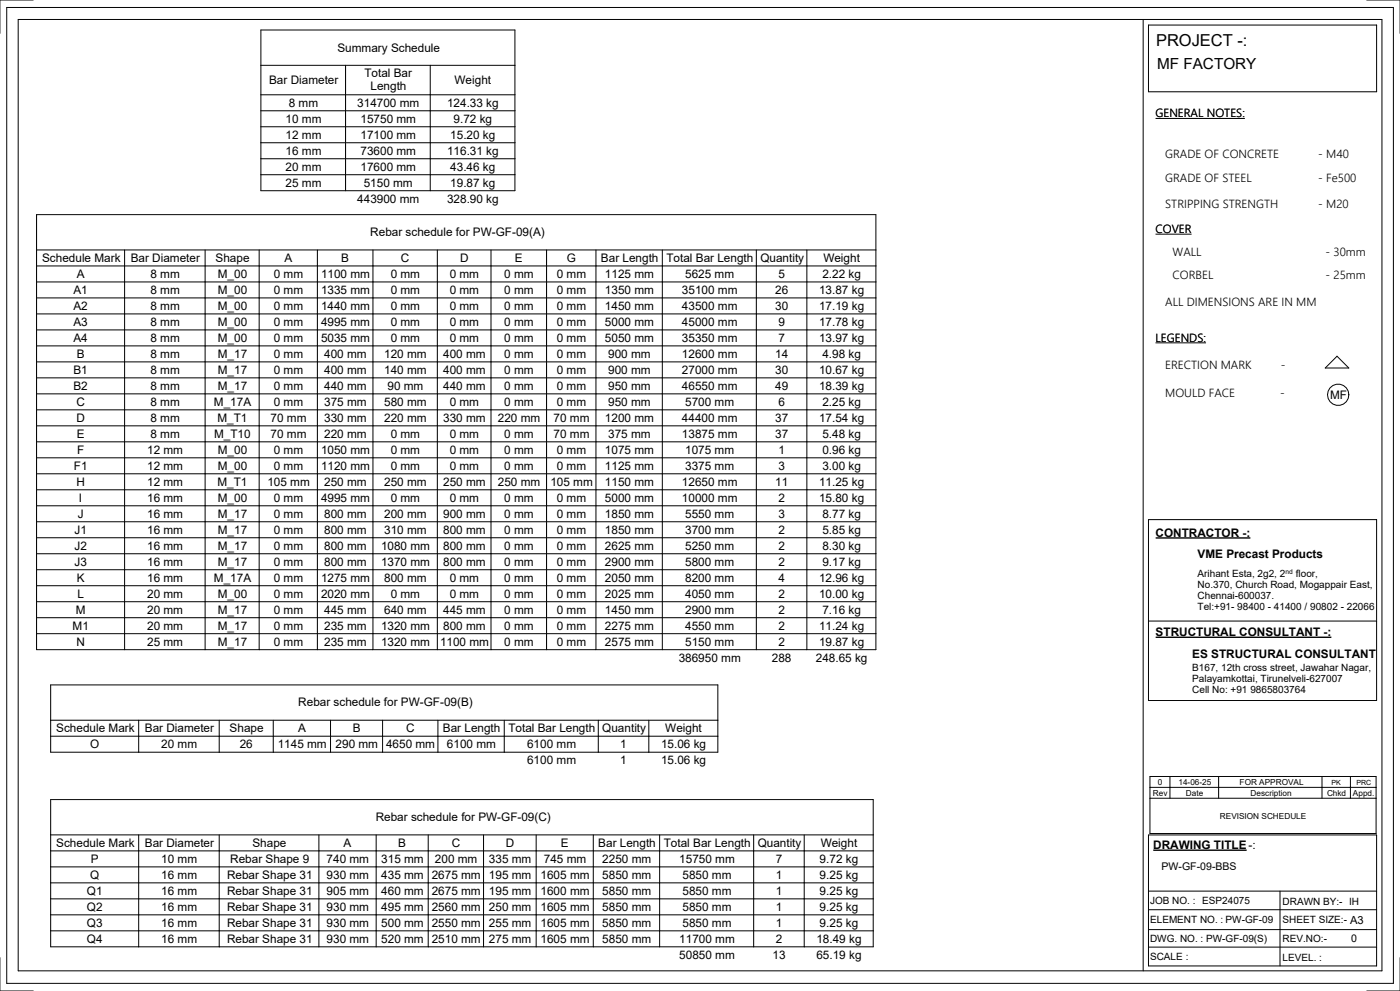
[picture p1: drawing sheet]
<svg xmlns="http://www.w3.org/2000/svg" width="420mm" height="297mm" viewBox="0 0 420 297" stroke-linecap="round" stroke-linejoin="round" font-family="sans-serif">
<defs><g id="words">
<text font-size="4.9" x="346.9" y="13.9">PROJECT -:</text>
<text font-size="4.6" x="347.2" y="20.7">MF FACTORY</text>
<g font-size="3.5">
<text x="101.3" y="15.4">Summary Schedule</text>
<text x="109.3" y="23.1">Total Bar</text>
<text x="80.8" y="25.2">Bar Diameter</text>
<text x="111.2" y="27.1">Length</text>
<text x="136.4" y="25.2">Weight</text>
<text x="86.6" y="32">8 mm</text>
<text x="107.2" y="32">314700 mm</text>
<text x="134.1" y="32">124.33 kg</text>
<text x="346.7" y="35.2">GENERAL NOTES:</text>
<text x="85.7" y="36.8">10 mm</text>
<text x="85.7" y="41.6">12 mm</text>
<text x="108.2" y="36.8">15750 mm</text>
<text x="108.2" y="41.6">17100 mm</text>
<text x="135.1" y="41.6">15.20 kg</text>
<text x="136.1" y="36.8">9.72 kg</text>
<text x="85.7" y="46.3">16 mm</text>
<text x="108.2" y="46.3">73600 mm</text>
<text x="134.1" y="46.3">116.31 kg</text>
<text x="349.6" y="47.3">GRADE OF CONCRETE</text>
<text x="395.5" y="47.3">- M40</text>
<text x="85.7" y="51.1">20 mm</text>
<text x="108.2" y="51.1">17600 mm</text>
<text x="135.1" y="51.1">43.46 kg</text>
<text x="85.7" y="55.9">25 mm</text>
<text x="109.1" y="55.9">5150 mm</text>
<text x="135.1" y="55.9">19.87 kg</text>
<text x="349.6" y="54.6">GRADE OF STEEL</text>
<text x="395.5" y="54.6">- Fe500</text>
<text x="107.2" y="60.7">443900 mm</text>
<text x="134.1" y="60.7">328.90 kg</text>
<text x="349.6" y="62.3">STRIPPING STRENGTH</text>
<text x="395.5" y="62.3">- M20</text>
<text x="111.1" y="70.8">Rebar schedule for PW-GF-09(A)</text>
<text x="346.7" y="69.9">COVER</text>
<text x="351.8" y="76.8">WALL</text>
<text x="397.8" y="76.8">- 30mm</text>
<text x="12.6" y="78.5">Schedule Mark</text>
<text x="23" y="83.3">A</text>
<text x="39.2" y="78.5">Bar Diameter</text>
<text x="45.1" y="83.3">8 mm</text>
<text x="64.7" y="78.5">Shape</text>
<text x="65.4" y="83.3">M_00</text>
<text x="82.2" y="83.3">0 mm</text>
<text x="85.3" y="78.5">A</text>
<text x="96.3" y="83.3">1100 mm</text>
<text x="102.4" y="78.5">B</text>
<text x="117.2" y="83.3">0 mm</text>
<text x="120.3" y="78.5">C</text>
<text x="134.9" y="83.3">0 mm</text>
<text x="138" y="78.5">D</text>
<text x="151.3" y="83.3">0 mm</text>
<text x="154.5" y="78.5">E</text>
<text x="167.1" y="83.3">0 mm</text>
<text x="170.1" y="78.5">G</text>
<text x="180.3" y="78.5">Bar Length</text>
<text x="181.5" y="83.3">1125 mm</text>
<text x="200" y="78.5">Total Bar Length</text>
<text x="205.6" y="83.3">5625 mm</text>
<text x="228.1" y="78.5">Quantity</text>
<text x="233.6" y="83.3">5</text>
<text x="246.7" y="83.3">2.22 kg</text>
<text x="247" y="78.5">Weight</text>
<text x="351.8" y="83.5">CORBEL</text>
<text x="397.8" y="83.5">- 25mm</text>
<text x="22" y="88.1">A1</text>
<text x="45.1" y="88.1">8 mm</text>
<text x="65.4" y="88.1">M_00</text>
<text x="82.2" y="88.1">0 mm</text>
<text x="96.3" y="88.1">1335 mm</text>
<text x="117.2" y="88.1">0 mm</text>
<text x="134.9" y="88.1">0 mm</text>
<text x="151.3" y="88.1">0 mm</text>
<text x="167.1" y="88.1">0 mm</text>
<text x="181.5" y="88.1">1350 mm</text>
<text x="204.6" y="88.1">35100 mm</text>
<text x="232.6" y="88.1">26</text>
<text x="245.8" y="88.1">13.87 kg</text>
<text x="22" y="92.9">A2</text>
<text x="45.1" y="92.9">8 mm</text>
<text x="65.4" y="92.9">M_00</text>
<text x="82.2" y="92.9">0 mm</text>
<text x="96.3" y="92.9">1440 mm</text>
<text x="117.2" y="92.9">0 mm</text>
<text x="134.9" y="92.9">0 mm</text>
<text x="151.3" y="92.9">0 mm</text>
<text x="167.1" y="92.9">0 mm</text>
<text x="181.5" y="92.9">1450 mm</text>
<text x="204.6" y="92.9">43500 mm</text>
<text x="232.6" y="92.9">30</text>
<text x="245.8" y="92.9">17.19 kg</text>
<text x="349.6" y="91.6">ALL DIMENSIONS ARE IN MM</text>
<text x="22" y="97.7">A3</text>
<text x="45.1" y="97.7">8 mm</text>
<text x="65.4" y="97.7">M_00</text>
<text x="82.2" y="97.7">0 mm</text>
<text x="96.3" y="97.7">4995 mm</text>
<text x="117.2" y="97.7">0 mm</text>
<text x="134.9" y="97.7">0 mm</text>
<text x="151.3" y="97.7">0 mm</text>
<text x="167.1" y="97.7">0 mm</text>
<text x="181.5" y="97.7">5000 mm</text>
<text x="204.6" y="97.7">45000 mm</text>
<text x="233.6" y="97.7">9</text>
<text x="245.8" y="97.7">17.78 kg</text>
<text x="22" y="102.5">A4</text>
<text x="23" y="107.2">B</text>
<text x="45.1" y="102.5">8 mm</text>
<text x="45.1" y="107.2">8 mm</text>
<text x="65.4" y="102.5">M_00</text>
<text x="65.4" y="107.2">M_17</text>
<text x="82.2" y="102.5">0 mm</text>
<text x="82.2" y="107.2">0 mm</text>
<text x="96.3" y="102.5">5035 mm</text>
<text x="97.3" y="107.2">400 mm</text>
<text x="115.3" y="107.2">120 mm</text>
<text x="117.2" y="102.5">0 mm</text>
<text x="133" y="107.2">400 mm</text>
<text x="134.9" y="102.5">0 mm</text>
<text x="151.3" y="102.5">0 mm</text>
<text x="151.3" y="107.2">0 mm</text>
<text x="167.1" y="102.5">0 mm</text>
<text x="167.1" y="107.2">0 mm</text>
<text x="181.5" y="102.5">5050 mm</text>
<text x="182.5" y="107.2">900 mm</text>
<text x="204.6" y="102.5">35350 mm</text>
<text x="204.6" y="107.2">12600 mm</text>
<text x="232.6" y="107.2">14</text>
<text x="233.6" y="102.5">7</text>
<text x="245.8" y="102.5">13.97 kg</text>
<text x="246.7" y="107.2">4.98 kg</text>
<text x="346.7" y="102.5">LEGENDS:</text>
<text x="22" y="112">B1</text>
<text x="45.1" y="112">8 mm</text>
<text x="65.4" y="112">M_17</text>
<text x="82.2" y="112">0 mm</text>
<text x="97.3" y="112">400 mm</text>
<text x="115.3" y="112">140 mm</text>
<text x="133" y="112">400 mm</text>
<text x="151.3" y="112">0 mm</text>
<text x="167.1" y="112">0 mm</text>
<text x="182.5" y="112">900 mm</text>
<text x="204.6" y="112">27000 mm</text>
<text x="232.6" y="112">30</text>
<text x="245.8" y="112">10.67 kg</text>
<text x="349.6" y="110.8">ERECTION MARK</text>
<text x="384.3" y="110.8">-</text>
<text x="22" y="116.8">B2</text>
<text x="45.1" y="116.8">8 mm</text>
<text x="65.4" y="116.8">M_17</text>
<text x="82.2" y="116.8">0 mm</text>
<text x="97.3" y="116.8">440 mm</text>
<text x="116.3" y="116.8">90 mm</text>
<text x="133" y="116.8">440 mm</text>
<text x="151.3" y="116.8">0 mm</text>
<text x="167.1" y="116.8">0 mm</text>
<text x="182.5" y="116.8">950 mm</text>
<text x="204.6" y="116.8">46550 mm</text>
<text x="232.6" y="116.8">49</text>
<text x="245.8" y="116.8">18.39 kg</text>
<text x="349.6" y="119.1">MOULD FACE</text>
<text x="384.2" y="119.1">-</text>
<text x="399.1" y="119.7">MF</text>
<text x="22.9" y="121.6">C</text>
<text x="45.1" y="121.6">8 mm</text>
<text x="64.2" y="121.6">M_17A</text>
<text x="82.2" y="121.6">0 mm</text>
<text x="97.3" y="121.6">375 mm</text>
<text x="115.3" y="121.6">580 mm</text>
<text x="134.9" y="121.6">0 mm</text>
<text x="151.3" y="121.6">0 mm</text>
<text x="167.1" y="121.6">0 mm</text>
<text x="182.5" y="121.6">950 mm</text>
<text x="205.6" y="121.6">5700 mm</text>
<text x="233.6" y="121.6">6</text>
<text x="246.7" y="121.6">2.25 kg</text>
<text x="22.9" y="126.4">D</text>
<text x="23" y="131.2">E</text>
<text x="45.1" y="131.2">8 mm</text>
<text x="45.1" y="126.4">8 mm</text>
<text x="64.2" y="131.2">M_T10</text>
<text x="65.2" y="126.4">M_T1</text>
<text x="81.2" y="131.2">70 mm</text>
<text x="81.2" y="126.4">70 mm</text>
<text x="97.3" y="131.2">220 mm</text>
<text x="97.3" y="126.4">330 mm</text>
<text x="115.3" y="126.4">220 mm</text>
<text x="117.2" y="131.2">0 mm</text>
<text x="133" y="126.4">330 mm</text>
<text x="134.9" y="131.2">0 mm</text>
<text x="149.4" y="126.4">220 mm</text>
<text x="151.3" y="131.2">0 mm</text>
<text x="166.1" y="131.2">70 mm</text>
<text x="166.1" y="126.4">70 mm</text>
<text x="181.5" y="126.4">1200 mm</text>
<text x="182.5" y="131.2">375 mm</text>
<text x="204.6" y="131.2">13875 mm</text>
<text x="204.6" y="126.4">44400 mm</text>
<text x="232.6" y="131.2">37</text>
<text x="232.6" y="126.4">37</text>
<text x="245.8" y="126.4">17.54 kg</text>
<text x="246.7" y="131.2">5.48 kg</text>
<text x="23.1" y="136">F</text>
<text x="44.2" y="136">12 mm</text>
<text x="65.4" y="136">M_00</text>
<text x="82.2" y="136">0 mm</text>
<text x="96.3" y="136">1050 mm</text>
<text x="117.2" y="136">0 mm</text>
<text x="134.9" y="136">0 mm</text>
<text x="151.3" y="136">0 mm</text>
<text x="167.1" y="136">0 mm</text>
<text x="181.5" y="136">1075 mm</text>
<text x="205.6" y="136">1075 mm</text>
<text x="233.6" y="136">1</text>
<text x="246.7" y="136">0.96 kg</text>
<text x="22.1" y="140.8">F1</text>
<text x="44.2" y="140.8">12 mm</text>
<text x="65.4" y="140.8">M_00</text>
<text x="82.2" y="140.8">0 mm</text>
<text x="96.3" y="140.8">1120 mm</text>
<text x="117.2" y="140.8">0 mm</text>
<text x="134.9" y="140.8">0 mm</text>
<text x="151.3" y="140.8">0 mm</text>
<text x="167.1" y="140.8">0 mm</text>
<text x="181.5" y="140.8">1125 mm</text>
<text x="205.6" y="140.8">3375 mm</text>
<text x="233.6" y="140.8">3</text>
<text x="246.7" y="140.8">3.00 kg</text>
<text x="22.9" y="145.6">H</text>
<text x="44.2" y="145.6">12 mm</text>
<text x="65.2" y="145.6">M_T1</text>
<text x="80.2" y="145.6">105 mm</text>
<text x="97.3" y="145.6">250 mm</text>
<text x="115.3" y="145.6">250 mm</text>
<text x="133" y="145.6">250 mm</text>
<text x="149.4" y="145.6">250 mm</text>
<text x="165.1" y="145.6">105 mm</text>
<text x="181.5" y="145.6">1150 mm</text>
<text x="204.6" y="145.6">12650 mm</text>
<text x="232.6" y="145.6">11</text>
<text x="245.8" y="145.6">11.25 kg</text>
<text x="23.3" y="155.2">J</text>
<text x="23.7" y="150.4">I</text>
<text x="44.2" y="150.4">16 mm</text>
<text x="44.2" y="155.2">16 mm</text>
<text x="65.4" y="150.4">M_00</text>
<text x="65.4" y="155.2">M_17</text>
<text x="82.2" y="150.4">0 mm</text>
<text x="82.2" y="155.2">0 mm</text>
<text x="96.3" y="150.4">4995 mm</text>
<text x="97.3" y="155.2">800 mm</text>
<text x="115.3" y="155.2">200 mm</text>
<text x="117.2" y="150.4">0 mm</text>
<text x="133" y="155.2">900 mm</text>
<text x="134.9" y="150.4">0 mm</text>
<text x="151.3" y="150.4">0 mm</text>
<text x="151.3" y="155.2">0 mm</text>
<text x="167.1" y="150.4">0 mm</text>
<text x="167.1" y="155.2">0 mm</text>
<text x="181.5" y="150.4">5000 mm</text>
<text x="181.5" y="155.2">1850 mm</text>
<text x="204.6" y="150.4">10000 mm</text>
<text x="205.6" y="155.2">5550 mm</text>
<text x="233.6" y="150.4">2</text>
<text x="233.6" y="155.2">3</text>
<text x="245.8" y="150.4">15.80 kg</text>
<text x="246.7" y="155.2">8.77 kg</text>
<text x="22.3" y="160">J1</text>
<text x="44.2" y="160">16 mm</text>
<text x="65.4" y="160">M_17</text>
<text x="82.2" y="160">0 mm</text>
<text x="97.3" y="160">800 mm</text>
<text x="115.3" y="160">310 mm</text>
<text x="133" y="160">800 mm</text>
<text x="151.3" y="160">0 mm</text>
<text x="167.1" y="160">0 mm</text>
<text x="181.5" y="160">1850 mm</text>
<text x="205.6" y="160">3700 mm</text>
<text x="233.6" y="160">2</text>
<text x="246.7" y="160">5.85 kg</text>
<text x="346.8" y="160.9">CONTRACTOR -:</text>
<text x="22.3" y="164.8">J2</text>
<text x="44.2" y="164.8">16 mm</text>
<text x="65.4" y="164.8">M_17</text>
<text x="82.2" y="164.8">0 mm</text>
<text x="97.3" y="164.8">800 mm</text>
<text x="114.3" y="164.8">1080 mm</text>
<text x="133" y="164.8">800 mm</text>
<text x="151.3" y="164.8">0 mm</text>
<text x="167.1" y="164.8">0 mm</text>
<text x="181.5" y="164.8">2625 mm</text>
<text x="205.6" y="164.8">5250 mm</text>
<text x="233.6" y="164.8">2</text>
<text x="246.7" y="164.8">8.30 kg</text>
<text x="359.3" y="167.3">VME Precast Products</text>
<text x="22.3" y="169.6">J3</text>
<text x="44.2" y="169.6">16 mm</text>
<text x="65.4" y="169.6">M_17</text>
<text x="82.2" y="169.6">0 mm</text>
<text x="97.3" y="169.6">800 mm</text>
<text x="114.3" y="169.6">1370 mm</text>
<text x="133" y="169.6">800 mm</text>
<text x="151.3" y="169.6">0 mm</text>
<text x="167.1" y="169.6">0 mm</text>
<text x="181.5" y="169.6">2900 mm</text>
<text x="205.6" y="169.6">5800 mm</text>
<text x="233.6" y="169.6">2</text>
<text x="246.7" y="169.6">9.17 kg</text>
<text x="23" y="174.4">K</text>
<text x="23.2" y="179.1">L</text>
<text x="44.2" y="174.4">16 mm</text>
<text x="44.2" y="179.1">20 mm</text>
<text x="64.2" y="174.4">M_17A</text>
<text x="65.4" y="179.1">M_00</text>
<text x="82.2" y="174.4">0 mm</text>
<text x="82.2" y="179.1">0 mm</text>
<text x="96.3" y="174.4">1275 mm</text>
<text x="96.3" y="179.1">2020 mm</text>
<text x="115.3" y="174.4">800 mm</text>
<text x="117.2" y="179.1">0 mm</text>
<text x="134.9" y="174.4">0 mm</text>
<text x="134.9" y="179.1">0 mm</text>
<text x="151.3" y="174.4">0 mm</text>
<text x="151.3" y="179.1">0 mm</text>
<text x="167.1" y="174.4">0 mm</text>
<text x="167.1" y="179.1">0 mm</text>
<text x="181.5" y="174.4">2050 mm</text>
<text x="181.5" y="179.1">2025 mm</text>
<text x="205.6" y="174.4">8200 mm</text>
<text x="205.6" y="179.1">4050 mm</text>
<text x="233.6" y="174.4">4</text>
<text x="233.6" y="179.1">2</text>
<text x="245.8" y="174.4">12.96 kg</text>
<text x="245.8" y="179.1">10.00 kg</text>
<text x="22.7" y="183.9">M</text>
<text x="44.2" y="183.9">20 mm</text>
<text x="65.4" y="183.9">M_17</text>
<text x="82.2" y="183.9">0 mm</text>
<text x="97.3" y="183.9">445 mm</text>
<text x="115.3" y="183.9">640 mm</text>
<text x="133" y="183.9">445 mm</text>
<text x="151.3" y="183.9">0 mm</text>
<text x="167.1" y="183.9">0 mm</text>
<text x="181.5" y="183.9">1450 mm</text>
<text x="205.6" y="183.9">2900 mm</text>
<text x="233.6" y="183.9">2</text>
<text x="246.7" y="183.9">7.16 kg</text>
<text x="21.8" y="188.7">M1</text>
<text x="44.2" y="188.7">20 mm</text>
<text x="65.4" y="188.7">M_17</text>
<text x="82.2" y="188.7">0 mm</text>
<text x="97.3" y="188.7">235 mm</text>
<text x="114.3" y="188.7">1320 mm</text>
<text x="133" y="188.7">800 mm</text>
<text x="151.3" y="188.7">0 mm</text>
<text x="167.1" y="188.7">0 mm</text>
<text x="181.5" y="188.7">2275 mm</text>
<text x="205.6" y="188.7">4550 mm</text>
<text x="233.6" y="188.7">2</text>
<text x="245.8" y="188.7">11.24 kg</text>
<text x="346.8" y="190.7">STRUCTURAL CONSULTANT -:</text>
<text x="22.9" y="193.5">N</text>
<text x="44.2" y="193.5">25 mm</text>
<text x="65.4" y="193.5">M_17</text>
<text x="82.2" y="193.5">0 mm</text>
<text x="97.3" y="193.5">235 mm</text>
<text x="114.3" y="193.5">1320 mm</text>
<text x="132" y="193.5">1100 mm</text>
<text x="151.3" y="193.5">0 mm</text>
<text x="167.1" y="193.5">0 mm</text>
<text x="181.5" y="193.5">2575 mm</text>
<text x="205.6" y="193.5">5150 mm</text>
<text x="233.6" y="193.5">2</text>
<text x="245.8" y="193.5">19.87 kg</text>
<text x="357.7" y="197.1">ES STRUCTURAL CONSULTANT</text>
<text x="203.6" y="198.3">386950 mm</text>
<text x="231.6" y="198.3">288</text>
<text x="244.8" y="198.3">248.65 kg</text>
<text x="89.5" y="211.8">Rebar schedule for PW-GF-09(B)</text>
<text x="16.9" y="219.5">Schedule Mark</text>
<text x="43.5" y="219.5">Bar Diameter</text>
<text x="68.9" y="219.5">Shape</text>
<text x="89.4" y="219.5">A</text>
<text x="105.8" y="219.5">B</text>
<text x="121.8" y="219.5">C</text>
<text x="132.9" y="219.5">Bar Length</text>
<text x="152.5" y="219.5">Total Bar Length</text>
<text x="180.7" y="219.5">Quantity</text>
<text x="199.6" y="219.5">Weight</text>
<text x="27.1" y="224.3">O</text>
<text x="48.4" y="224.3">20 mm</text>
<text x="71.9" y="224.3">26</text>
<text x="83.3" y="224.3">1145 mm</text>
<text x="100.7" y="224.3">290 mm</text>
<text x="115.9" y="224.3">4650 mm</text>
<text x="134.1" y="224.3">6100 mm</text>
<text x="158.2" y="224.3">6100 mm</text>
<text x="186.1" y="224.3">1</text>
<text x="198.4" y="224.3">15.06 kg</text>
<text x="158.2" y="229.1">6100 mm</text>
<text x="186.1" y="229.1">1</text>
<text x="198.4" y="229.1">15.06 kg</text>
<text x="112.7" y="246.2">Rebar schedule for PW-GF-09(C)</text>
<text x="16.9" y="253.8">Schedule Mark</text>
<text x="43.5" y="253.8">Bar Diameter</text>
<text x="75.8" y="253.8">Shape</text>
<text x="103.1" y="253.8">A</text>
<text x="119.5" y="253.8">B</text>
<text x="135.5" y="253.8">C</text>
<text x="151.7" y="253.8">D</text>
<text x="168.3" y="253.8">E</text>
<text x="179.5" y="253.8">Bar Length</text>
<text x="199.2" y="253.8">Total Bar Length</text>
<text x="227.3" y="253.8">Quantity</text>
<text x="246.2" y="253.8">Weight</text>
<text x="346" y="254.5">DRAWING TITLE</text>
<text x="374.6" y="254.5">-:</text>
<text x="27.1" y="263.4">Q</text>
<text x="27.2" y="258.6">P</text>
<text x="48.4" y="258.6">10 mm</text>
<text x="48.4" y="263.4">16 mm</text>
<text x="68.1" y="263.4">Rebar Shape 31</text>
<text x="69.1" y="258.6">Rebar Shape 9</text>
<text x="98" y="258.6">740 mm</text>
<text x="98" y="263.4">930 mm</text>
<text x="114.4" y="258.6">315 mm</text>
<text x="114.4" y="263.4">435 mm</text>
<text x="129.5" y="263.4">2675 mm</text>
<text x="130.5" y="258.6">200 mm</text>
<text x="146.7" y="258.6">335 mm</text>
<text x="146.7" y="263.4">195 mm</text>
<text x="162.2" y="263.4">1605 mm</text>
<text x="163.2" y="258.6">745 mm</text>
<text x="180.7" y="258.6">2250 mm</text>
<text x="180.7" y="263.4">5850 mm</text>
<text x="203.8" y="258.6">15750 mm</text>
<text x="204.8" y="263.4">5850 mm</text>
<text x="232.8" y="258.6">7</text>
<text x="232.8" y="263.4">1</text>
<text x="245.9" y="258.6">9.72 kg</text>
<text x="245.9" y="263.4">9.25 kg</text>
<text x="26.1" y="268.2">Q1</text>
<text x="48.4" y="268.2">16 mm</text>
<text x="68.1" y="268.2">Rebar Shape 31</text>
<text x="98" y="268.2">905 mm</text>
<text x="114.4" y="268.2">460 mm</text>
<text x="129.5" y="268.2">2675 mm</text>
<text x="146.7" y="268.2">195 mm</text>
<text x="162.2" y="268.2">1600 mm</text>
<text x="180.7" y="268.2">5850 mm</text>
<text x="204.8" y="268.2">5850 mm</text>
<text x="232.8" y="268.2">1</text>
<text x="245.9" y="268.2">9.25 kg</text>
<text x="26.1" y="273">Q2</text>
<text x="48.4" y="273">16 mm</text>
<text x="68.1" y="273">Rebar Shape 31</text>
<text x="98" y="273">930 mm</text>
<text x="114.4" y="273">495 mm</text>
<text x="129.5" y="273">2560 mm</text>
<text x="146.7" y="273">250 mm</text>
<text x="162.2" y="273">1605 mm</text>
<text x="180.7" y="273">5850 mm</text>
<text x="204.8" y="273">5850 mm</text>
<text x="232.8" y="273">1</text>
<text x="245.9" y="273">9.25 kg</text>
<text x="26.1" y="277.8">Q3</text>
<text x="48.4" y="277.8">16 mm</text>
<text x="68.1" y="277.8">Rebar Shape 31</text>
<text x="98" y="277.8">930 mm</text>
<text x="114.4" y="277.8">500 mm</text>
<text x="129.5" y="277.8">2550 mm</text>
<text x="146.7" y="277.8">255 mm</text>
<text x="162.2" y="277.8">1605 mm</text>
<text x="180.7" y="277.8">5850 mm</text>
<text x="204.8" y="277.8">5850 mm</text>
<text x="232.8" y="277.8">1</text>
<text x="245.9" y="277.8">9.25 kg</text>
<text x="26.1" y="282.6">Q4</text>
<text x="48.4" y="282.6">16 mm</text>
<text x="68.1" y="282.6">Rebar Shape 31</text>
<text x="98" y="282.6">930 mm</text>
<text x="114.4" y="282.6">520 mm</text>
<text x="129.5" y="282.6">2510 mm</text>
<text x="146.7" y="282.6">275 mm</text>
<text x="162.2" y="282.6">1605 mm</text>
<text x="180.7" y="282.6">5850 mm</text>
<text x="203.8" y="282.6">11700 mm</text>
<text x="203.8" y="287.4">50850 mm</text>
<text x="231.8" y="287.4">13</text>
<text x="232.8" y="282.6">2</text>
<text x="245" y="282.6">18.49 kg</text>
<text x="245" y="287.4">65.19 kg</text>
</g>
<text font-size="3.4" x="405.1" y="276.9">A3</text>
<g font-size="3.2">
<text x="348.5" y="260.9">PW-GF-09-BBS</text>
<text x="405.5" y="282.4">0</text>
</g>
<g font-size="3">
<text x="359.3" y="172.9">Arihant Esta, 2g2, 2</text>
<text x="388.8" y="172.9">floor,</text>
<text x="359.3" y="176.2">No.370, Church Road, Mogappair East,</text>
<text x="359.3" y="179.5">Chennai-600037.</text>
<text x="359.3" y="182.8">Tel:+91- 98400 - 41400 / 90802 - 22066</text>
<text x="357.7" y="201.1">B167, 12th cross street, Jawahar Nagar,</text>
<text x="357.7" y="204.4">Palayamkottai, Tirunelveli-627007</text>
<text x="357.7" y="207.8">Cell No: +91 9865803764</text>
<text x="345.1" y="270.9">JOB NO. :</text>
<text x="360.7" y="271.1">ESP24075</text>
<text x="384.8" y="271.4">DRAWN BY:-</text>
<text x="404.8" y="271.4">IH</text>
<text x="345.1" y="276.8">ELEMENT NO. :</text>
<text x="367.7" y="276.8">PW-GF-09</text>
<text x="384.8" y="276.8">SHEET SIZE:-</text>
<text x="345.1" y="282.4">DWG. NO. :</text>
<text x="345.1" y="287.7">SCALE :</text>
<text x="361.9" y="282.4">PW-GF-09(S)</text>
<text x="384.8" y="282.4">REV.NO:-</text>
<text x="384.8" y="288">LEVEL. :</text>
</g>
<g font-size="2.5">
<text x="345.9" y="238.6">Rev</text>
<text x="347.4" y="235.3">0</text>
<text x="353.6" y="235.3">14-06-25</text>
<text x="355.9" y="238.6">Date</text>
<text x="372" y="235.3">FOR APPROVAL</text>
<text x="375.3" y="238.6">Description</text>
<text x="398.2" y="238.6">Chkd</text>
<text x="406" y="238.6">Appd.</text>
<text x="366" y="245.4">REVISION SCHEDULE</text>
</g>
<g font-size="2.1">
<text x="399.5" y="235.2">PK</text>
<text x="407" y="235.2">PRC</text>
</g>
<text font-size="2" x="385.7" y="172">nd</text>
</g></defs>
<g fill="none" stroke="#000" stroke-width=".3">
<path d="M2 2.2h416.1v292.6h-416.1zM5.5 5.8h409.2v285.3h-409.2zM10 0h-10v10M343 5.8v285.3M344.6 7.5h68.5v20h-68.5zM410.1 0h10v10M401.2 106.8l3.5 3.5h-7.1zM344.6 155.8h68.5v54.2h-68.5zM344.6 186.2h68.5M344.6 250.3h68.5v39.3h-68.5zM344.6 272.7h68.5M344.6 267.2h68.5"/>
<path d="M344.6 278.7h68.5M384.1 267.2v22.4M0 287.1v10h10M344.6 283.9h68.5M420.1 287.1v10h-10"/>
<circle cx="401.5" cy="118.4" r="3.2"/>
</g>
<g fill="#fff">
<path d="M346.9 9.5h27.5v5.4h-27.5z"/>
<path d="M405.1 273.8h4.1v3.9h-4.1z"/>
<path d="M346.8 187.4h51.8v4.1h-51.8z"/>
<path d="M357.7 193.9h54.2v4.1h-54.2z"/>
<path d="M346 251.2h27.6v4.2h-27.6z"/>
<path d="M373.6 251.2h1v4.2h-1z"/>
<path d="M374.6 251.2h2.2v4.2h-2.2z"/>
<path d="M346.8 157.6h27.9v4.1h-27.9z"/>
<path d="M359.3 164.1h37.3v4.1h-37.3z"/>
<path d="M405.5 279.4h1.7v3.7h-1.7z"/>
<path d="M367.7 274.1h14.3v3.3h-14.3z"/>
<path d="M347.2 16.6h29.6v5.1h-29.6z"/>
<path d="M348.5 258h22.8v3.6h-22.8z"/>
<path d="M361.9 279.8h18.3v3.3h-18.3z"/>
<path d="M404.8 268.8h2.9v3.3h-2.9z"/>
<path d="M360.7 268.5h14.3v3.3h-14.3z"/>
</g>
<path d="M346.8 161.3h28.4M346.8 191h52.7M346 254.9h28.1" fill="none" stroke="#000" stroke-width=".41"/>
<g fill="none" stroke="#000" stroke-width=".3">
<path d="M78.3 9h76.2v48.2h-76.2zM78.3 19.6h76.2M103.7 19.6v37.6M129.1 19.6v37.6M78.3 38h76.2M78.3 33.2h76.2M78.3 28.4h76.2M346.7 35.5h26.8M78.3 52.4h76.2M78.3 47.6h76.2M78.3 42.8h76.2M11 64.3h251.8v130.5h-251.8z"/>
<path d="M11 79.7h251.8M11 74.9h251.8M37.4 74.9v119.9M61.5 74.9v119.9M77.8 74.9v119.9M95.2 74.9v119.9M111.9 74.9v119.9M131.2 74.9v119.9M147.3 74.9v119.9M164 74.9v119.9M178.8 74.9v119.9M198.7 74.9v119.9"/>
<path d="M226.9 74.9v119.9M242.1 74.9v119.9M346.7 70.2h10.8M11 98.9h251.8M11 94.1h251.8M11 89.3h251.8M11 84.5h251.8M11 118.1h251.8M11 113.3h251.8M11 108.5h251.8M11 103.7h251.8M346.7 102.8h15.2"/>
<path d="M11 137.2h251.8M11 132.5h251.8M11 127.7h251.8M11 122.9h251.8M11 156.4h251.8M11 151.6h251.8M11 146.8h251.8M11 142h251.8M11 175.6h251.8M11 170.8h251.8M11 166h251.8M11 161.2h251.8"/>
<path d="M11 190h251.8M11 185.2h251.8M11 180.4h251.8M15.2 205.3h200.2v20.2h-200.2zM15.2 215.9h200.2M41.6 215.9v9.6M65.8 215.9v9.6M82 215.9v9.6M99.2 215.9v9.6M114.8 215.9v9.6M131.4 215.9v9.6M151.3 215.9v9.6"/>
<path d="M179.5 215.9v9.6M194.7 215.9v9.6M15.2 220.7h200.2M15.2 239.7h246.8v44.2h-246.8zM345 232.8h67.9v17.1h-67.9zM345 236h67.9M345 239.3h67.9M351.1 232.8v6.5M365.7 232.8v6.5M396.7 232.8v6.5M405.2 232.8v6.5M15.2 259.9h246.8"/>
<path d="M15.2 255.1h246.8M15.2 250.3h246.8M41.6 250.3v33.6M65.8 250.3v33.6M95.7 250.3v33.6M112.9 250.3v33.6M128.5 250.3v33.6M145.1 250.3v33.6M160.9 250.3v33.6M178 250.3v33.6M197.9 250.3v33.6M226.1 250.3v33.6"/>
<path d="M241.3 250.3v33.6M15.2 279.1h246.8M15.2 274.3h246.8M15.2 269.5h246.8M15.2 264.7h246.8"/>
</g>
<use href="#words"/>
</svg>
